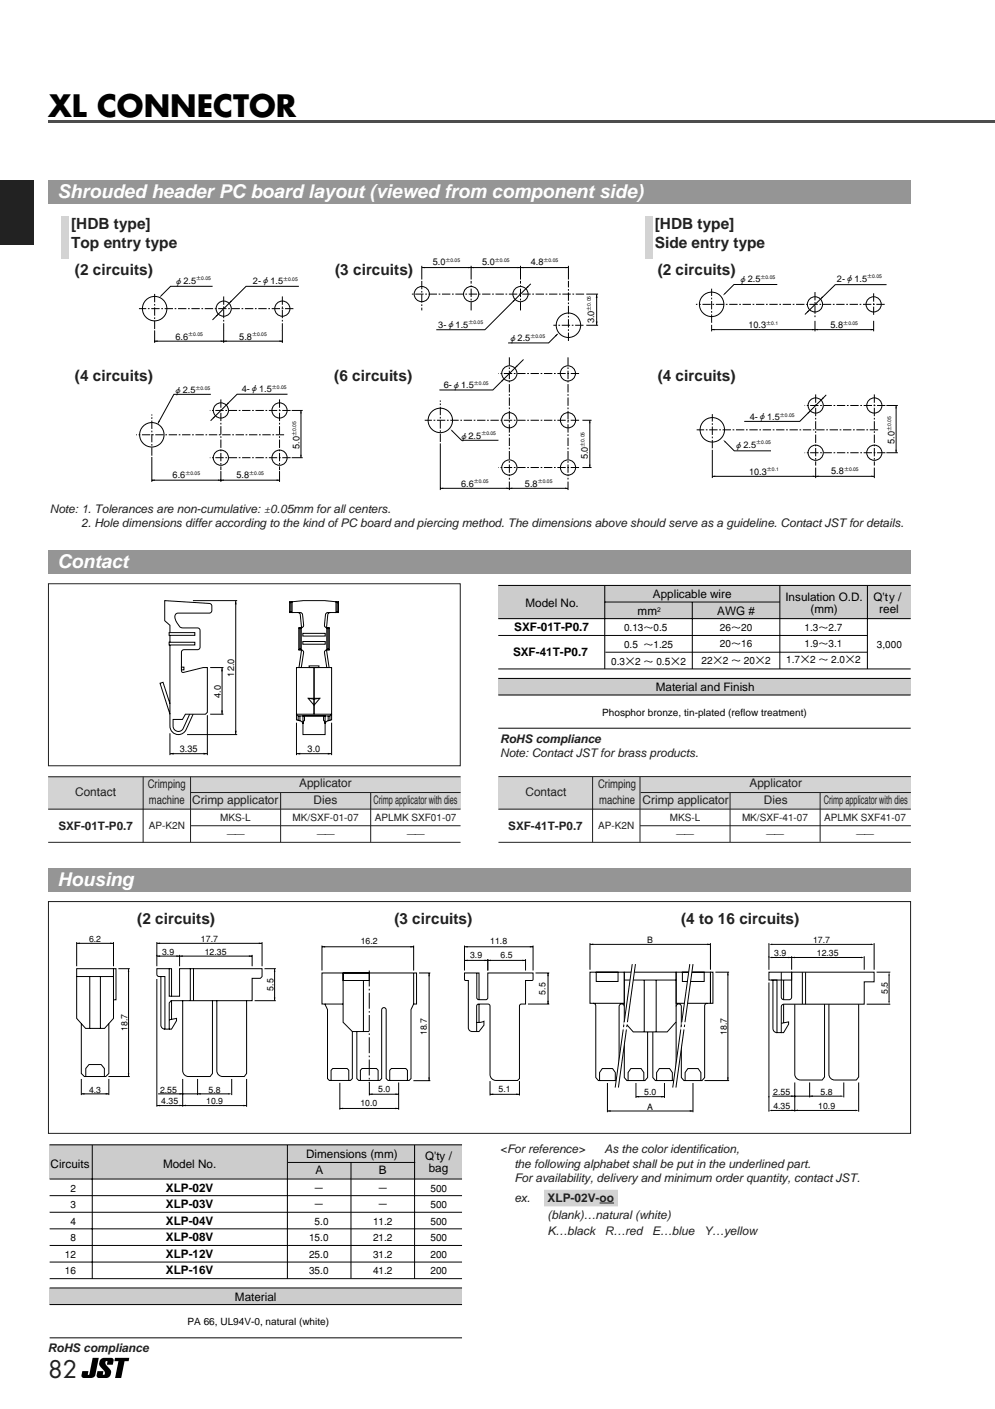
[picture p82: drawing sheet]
<svg xmlns="http://www.w3.org/2000/svg" width="210mm" height="297mm" viewBox="0 0 210 297" stroke-linecap="round" stroke-linejoin="round" font-family="sans-serif">
<defs><g id="words">
<text font-size="6.3" x="10.2" y="24.6">XL CONNECTOR</text>
<text font-size="5" fill="#231f20" x="10.2" y="290.5">82</text>
<g font-size="4" fill="#fff">
<text x="12.2" y="41.7">Shrouded header PC board layout (viewed from component side)</text>
<text x="12.2" y="119.7">Contact</text>
<text x="12.2" y="186.7">Housing</text>
</g>
<g font-size="3.2" fill="#231f20">
<text x="15" y="48.2">[HDB type]</text>
<text x="15" y="52.2">Top entry type</text>
<text x="138.1" y="48.2">[HDB type]</text>
<text x="138.1" y="52.2">Side entry type</text>
<text x="15.8" y="57.9">(2 circuits)</text>
<text x="70.7" y="57.9">(3 circuits)</text>
<text x="138.7" y="57.9">(2 circuits)</text>
<text x="15.8" y="80.2">(4 circuits)</text>
<text x="70.5" y="80.2">(6 circuits)</text>
<text x="138.7" y="80.2">(4 circuits)</text>
<text x="28.9" y="194.7">(2 circuits)</text>
<text x="83.2" y="194.7">(3 circuits)</text>
<text x="143.7" y="194.7">(4 to 16 circuits)</text>
</g>
<g font-size="2.5" fill="#231f20">
<text x="10.5" y="108.2">Note: 1. Tolerances are non-cumulative: ±0.05mm for all centers.</text>
<text x="17.2" y="111.2">2. Hole dimensions differ according to the kind of PC board and piercing method. The dimensions above should serve as a guideline. Contact JST for details.</text>
<text x="105.5" y="156.6">RoHS compliance</text>
<text x="105.5" y="159.6">Note: Contact JST for brass products.</text>
<text x="15.9" y="167.9">Contact</text>
<text x="31.2" y="166.1">Crimping</text>
<text x="63.1" y="166">Applicator</text>
<text x="110.9" y="167.9">Contact</text>
<text x="126.2" y="166.1">Crimping</text>
<text x="158.1" y="166">Applicator</text>
<text x="31.4" y="169.6">machine</text>
<text x="40.6" y="169.6">Crimp applicator</text>
<text x="66.2" y="169.6">Dies</text>
<text x="78.8" y="169.6">Crimp applicator with dies</text>
<text x="126.4" y="169.6">machine</text>
<text x="135.6" y="169.6">Crimp applicator</text>
<text x="161.2" y="169.6">Dies</text>
<text x="173.8" y="169.6">Crimp applicator with dies</text>
<text x="12.3" y="175">SXF-01T-P0.7</text>
<text x="107.2" y="175">SXF-41T-P0.7</text>
<text x="105.5" y="243.2">&lt;For reference&gt;</text>
<text x="127.5" y="243.2">As the color identification,</text>
<text x="108.5" y="246.2">the following alphabet shall be put in the underlined part.</text>
<text x="108.5" y="249.2">For availability, delivery and minimum order quantity, contact JST.</text>
<text x="108.5" y="253.4">ex.</text>
<text x="115.5" y="256.9">(blank)…natural (white)</text>
<text x="115.5" y="253.4">XLP-02V-oo-</text>
<text x="115.5" y="260.4">K…black</text>
<text x="127.6" y="260.4">R…red</text>
<text x="137.6" y="260.4">E…blue</text>
<text x="148.6" y="260.4">Y…yellow</text>
<text x="10.1" y="285">RoHS compliance</text>
</g>
<g font-size="2.5">
<text x="110.8" y="127.9">Model No.</text>
<text x="134.5" y="129.6">mm</text>
<text x="137.7" y="126.1">Applicable wire</text>
<text x="151.3" y="129.6">AWG #</text>
<text x="165.7" y="126.8">Insulation O.D.</text>
<text x="171" y="129.2">(mm)</text>
<text x="184.2" y="126.8">Q'ty /</text>
<text x="185.5" y="129.2">reel</text>
<text x="108.5" y="133.1">SXF-01T-P0.7</text>
<text x="108.2" y="138.2">SXF-41T-P0.7</text>
<text x="138.3" y="145.7">Material and Finish</text>
<text x="64.6" y="244.2">Dimensions (mm)</text>
<text x="89.7" y="244.6">Q'ty /</text>
<text x="10.7" y="246.1">Circuits</text>
<text x="34.4" y="246.1">Model No.</text>
<text x="35" y="251.2">XLP-02V</text>
<text x="66.5" y="247.6">A</text>
<text x="79.9" y="247.6">B</text>
<text x="90.4" y="247.1">bag</text>
<text x="35" y="254.7">XLP-03V</text>
<text x="35" y="258.2">XLP-04V</text>
<text x="35" y="261.7">XLP-08V</text>
<text x="35" y="265.2">XLP-12V</text>
<text x="35" y="268.7">XLP-16V</text>
<text x="49.6" y="274.2">Material</text>
</g>
<g font-size="2.1">
<text x="131.6" y="133.1">0.13～0.5</text>
<text x="131.6" y="136.6">0.5 ～1.25</text>
<text x="151.9" y="133.1">26～20</text>
<text x="151.9" y="136.4">20～16</text>
<text x="169.7" y="133.1">1.3～2.7</text>
<text x="169.7" y="136.4">1.9～3.1</text>
<text x="185" y="136.7">3,000</text>
<text x="128.9" y="140.1">0.3×2 ～ 0.5×2</text>
<text x="148" y="139.9">22×2 ～ 20×2</text>
<text x="165.8" y="139.9">1.7×2 ～ 2.0×2</text>
<text x="127" y="150.9">Phosphor bronze, tin-plated (reflow treatment)</text>
<text x="14.9" y="251.2">2</text>
<text x="66.2" y="251.2">－</text>
<text x="79.7" y="251.2">－</text>
<text x="90.8" y="251.2">500</text>
<text x="14.9" y="254.7">3</text>
<text x="66.2" y="254.7">－</text>
<text x="79.7" y="254.7">－</text>
<text x="90.8" y="254.7">500</text>
<text x="14.9" y="258.2">4</text>
<text x="14.9" y="261.7">8</text>
<text x="65.2" y="261.7">15.0</text>
<text x="66.4" y="258.2">5.0</text>
<text x="78.7" y="258.2">11.2</text>
<text x="78.7" y="261.7">21.2</text>
<text x="90.8" y="258.2">500</text>
<text x="90.8" y="261.7">500</text>
<text x="13.7" y="265.2">12</text>
<text x="13.7" y="268.7">16</text>
<text x="65.2" y="265.2">25.0</text>
<text x="65.2" y="268.7">35.0</text>
<text x="78.7" y="265.2">31.2</text>
<text x="78.7" y="268.7">41.2</text>
<text x="90.8" y="265.2">200</text>
<text x="90.8" y="268.7">200</text>
<text x="39.6" y="279.2">PA 66, UL94V-0, natural (white)</text>
</g>
<g font-size="2.1" fill="#231f20">
<text x="46.5" y="173">MKS-L</text>
<text x="61.7" y="173">MK/SXF-01-07</text>
<text x="79.1" y="173">APLMK SXF01-07</text>
<text x="141.3" y="173">MKS-L</text>
<text x="156.5" y="173">MK/SXF-41-07</text>
<text x="173.9" y="173">APLMK SXF41-07</text>
<text x="31.4" y="174.8">AP-K2N</text>
<text x="47.8" y="176.7">｜―</text>
<text x="66.8" y="176.7">｜―</text>
<text x="85.8" y="176.7">｜―</text>
<text x="126.2" y="174.8">AP-K2N</text>
<text x="142.6" y="176.7">｜―</text>
<text x="161.6" y="176.7">｜―</text>
<text x="180.6" y="176.7">｜―</text>
</g>
<g font-size="1.9">
<text x="36.8" y="59.8">φ2.5</text>
<text x="53.4" y="59.8">2-φ1.5</text>
<text x="91.3" y="55.9">5.0</text>
<text x="101.7" y="55.9">5.0</text>
<text x="112" y="55.9">4.8</text>
<text x="155.8" y="59.4">φ2.5</text>
<text x="176.6" y="59.4">2-φ1.5</text>
<text x="37" y="71.6">6.6</text>
<text x="50.5" y="71.6">5.8</text>
<text x="92.5" y="69.1">3-φ1.5</text>
<text x="107.3" y="71.9">φ2.5</text>
<text x="125.4" y="68.2" transform="rotate(-90 125.4 68.2)">3.0</text>
<text x="157.9" y="69.2">10.3</text>
<text x="175.2" y="69.2">5.8</text>
<text x="36.6" y="82.8">φ2.5</text>
<text x="51" y="82.7">4-φ1.5</text>
<text x="93.6" y="81.9">6-φ1.5</text>
<text x="158.2" y="88.5">4-φ1.5</text>
<text x="63.2" y="94.6" transform="rotate(-90 63.2 94.6)">5.0</text>
<text x="96.9" y="92.5">φ2.5</text>
<text x="154.9" y="94.3">φ2.5</text>
<text x="188.7" y="93.6" transform="rotate(-90 188.7 93.6)">5.0</text>
<text x="36.4" y="100.8">6.6</text>
<text x="49.9" y="100.8">5.8</text>
<text x="124" y="96.9" transform="rotate(-90 124 96.9)">5.0</text>
<text x="158" y="100.1">10.3</text>
<text x="175.4" y="100">5.8</text>
<text x="97.3" y="102.6">6.6</text>
<text x="110.7" y="102.6">5.8</text>
<text x="49.4" y="142.6" transform="rotate(-90 49.4 142.6)">12.0</text>
<text x="46.6" y="147.1" transform="rotate(-90 46.6 147.1)">4.0</text>
<text x="37.9" y="158.6">3.35</text>
<text x="64.9" y="158.6">3.0</text>
</g>
<g font-size="1.8">
<text x="18.8" y="198.6">6.2</text>
<text x="34.2" y="201.3">3.9</text>
<text x="42.4" y="198.6">17.7</text>
<text x="43.2" y="201.3">12.35</text>
<text x="76.1" y="199.1">16.2</text>
<text x="99.2" y="202">3.9</text>
<text x="103.4" y="199.1">11.8</text>
<text x="105.6" y="202">6.5</text>
<text x="136.6" y="198.8">B</text>
<text x="163.3" y="201.6">3.9</text>
<text x="171.5" y="198.8">17.7</text>
<text x="172.3" y="201.6">12.35</text>
<text x="57.7" y="208.9" transform="rotate(-90 57.7 208.9)">5.5</text>
<text x="115.1" y="209.7" transform="rotate(-90 115.1 209.7)">5.5</text>
<text x="187.3" y="209.6" transform="rotate(-90 187.3 209.6)">5.5</text>
<text x="26.9" y="217.4" transform="rotate(-90 26.9 217.4)">18.7</text>
<text x="90" y="218.3" transform="rotate(-90 90 218.3)">18.7</text>
<text x="153.3" y="218.2" transform="rotate(-90 153.3 218.2)">18.7</text>
<text x="18.8" y="230.3">4.3</text>
<text x="33.8" y="230.3">2.55</text>
<text x="34" y="232.8">4.35</text>
<text x="43.5" y="232.8">10.9</text>
<text x="44" y="230.3">5.8</text>
<text x="76" y="233.2">10.0</text>
<text x="79.8" y="230.2">5.0</text>
<text x="105.2" y="230.2">5.1</text>
<text x="135.9" y="230.9">5.0</text>
<text x="136.6" y="234">A</text>
<text x="163.1" y="230.8">2.55</text>
<text x="163.1" y="233.8">4.35</text>
<text x="172.6" y="233.8">10.9</text>
<text x="173.1" y="230.8">5.8</text>
</g>
<text font-size="1.4" x="138.6" y="129.1">2</text>
<g font-size="1.1">
<text x="41.4" y="59.1">±0.05</text>
<text x="59.7" y="59.1">±0.05</text>
<text x="94" y="55.2">±0.05</text>
<text x="104.4" y="55.2">±0.05</text>
<text x="114.6" y="55.2">±0.05</text>
<text x="160.4" y="58.7">±0.05</text>
<text x="182.9" y="58.7">±0.05</text>
<text x="124.6" y="65.5" transform="rotate(-90 124.6 65.5)">±0.05</text>
<text x="39.7" y="70.9">±0.05</text>
<text x="53.2" y="70.9">±0.05</text>
<text x="98.8" y="68.4">±0.05</text>
<text x="111.9" y="71.2">±0.05</text>
<text x="161.6" y="68.5">±0.1</text>
<text x="177.9" y="68.5">±0.05</text>
<text x="41.2" y="82.1">±0.05</text>
<text x="57.4" y="82">±0.05</text>
<text x="100" y="81.2">±0.05</text>
<text x="164.5" y="87.8">±0.05</text>
<text x="62.5" y="91.9" transform="rotate(-90 62.5 91.9)">±0.05</text>
<text x="101.5" y="91.8">±0.05</text>
<text x="123.3" y="94.2" transform="rotate(-90 123.3 94.2)">±0.05</text>
<text x="159.5" y="93.6">±0.05</text>
<text x="188" y="90.9" transform="rotate(-90 188 90.9)">±0.05</text>
<text x="39.1" y="100.1">±0.05</text>
<text x="52.6" y="100.1">±0.05</text>
<text x="100" y="101.9">±0.05</text>
<text x="113.4" y="101.9">±0.05</text>
<text x="161.8" y="99.4">±0.1</text>
<text x="178" y="99.3">±0.05</text>
</g>
</g></defs>
<path d="M10.2 190.1h181.9v48.8h-181.9z" fill="none" stroke="#231f20" stroke-width=".21"/>
<path d="M19.5 286.3h1.3l-.7 3.6a.9 .9 0 0 1-.9 .6h-1.5a.49 .49 0 0 1-.5-.6l.2-.8h1.3l-.2 .7h.3zM21.3 286.5l.6-.2h1.6a.49 .49 0 0 1 .5 .6l-.2 .8h-1.3l.2-.7a.48 .48 0 0 0-.5 .4 .48 .48 0 0 0 .3 .5 1.54 1.54 0 0 1 .5 2.4l-.6 .2h-1.5a.49 .49 0 0 1-.5-.6l.2-.8h1.2l-.1 .7a.48 .48 0 0 0 .5-.4 .48 .48 0 0 0-.4-.5 1.54 1.54 0 0 1-.5-2.4zM24.3 286.3h3l-.2 .7h-.8l-.7 3.5h-1.3l.7-3.5h-.9z" fill="#000"/>
<path d="M.2 0h209.7v37h-209.7z" fill="#fff"/>
<path d="M10.1 25.4h199.8v.5h-199.8z" fill="#4d4d4d"/>
<path d="M10.2 116h182v5h-182z" fill="#939598"/>
<path d="M10.2 123.1h86.9v38.3h-86.9z" fill="#fff"/>
<g fill="none" stroke="#000" stroke-width=".21">
<path d="M35.7 133.4h5.4v.5h-5.4zM35.7 135.4h5.4v.6h-5.4zM35.9 133.4v-1.6l-1.2-.9v-4.3l9.4 .6 .3 .1 .3 .5-.1 1.2-.5 .3h-6.5a.97 .97 0 0 0-.5 1.6 2.02 2.02 0 0 0 1.2 1.4l3.4 .1 .4 .2v4.1l-.4 .3h-2.9l-.5 .2v4.1v.3l.5 .1 4.1-1h.8v9.5l-.4 .4h-4.2l-.6 1.1h-2v1.4a1.12 1.12 0 0 0 .9 1.1 1.12 1.12 0 0 0 1.3-.7l1.3-2.9M35.9 136v17.1a1.78 1.78 0 0 0 1.4 1.7 1.78 1.78 0 0 0 2-1l1.4-3.2M35.9 133.9v1.5M40.7 126.6h9.3M49.7 126.6v28.3M61.1 126.9h.5v2.2h-.5zM61.1 126.9l.3 .2 .2-.2 2.4-.3h4.5l2.4 .3 .2 .2 .3-.2M61.1 129.1l.3-.2 .2 .2h1.7l.5 .3 .3 2.4-.3 .5-.5 .2-.3-.2M61.4 127.1v1.8M62.9 129.1l.2 .1 .3 .4 .2 2.7"/>
<path d="M63 132.3h.6v4.7h-.6zM63 137l.3-.2 .5 .3 .3 .4-.5 3.2M63.3 132.5v4.3M63.6 137l-.5 3.7M63.9 133.5h4.7v.6h-4.7zM63.9 135.2h4.7v.6h-4.7zM68.9 137l.5 3.7M68.9 132.3h.6v4.7h-.6zM69.2 132.5v4.3M69.5 137l-.3-.2-.5 .3-.3 .4 .5 3.2M69.6 129.1l-.2 .1-.3 .4-.2 2.7M70.9 126.9h.5v2.2h-.5z"/>
<path d="M71.1 127.1v1.8M71.4 129.1l-.3-.2-.2 .2h-1.7l-.5 .3-.3 2.4 .3 .5 .5 .2 .3-.2M35.9 148.4l-1.5-4.6-.6 .2 2.1 6.6M35.9 154.6v4.6M35.9 158.9h7.8M38.3 140.6h.5v.6h-.5zM39.5 154.9h10.5M43.7 150.8v8.4M44.3 150.6h2.8M44.3 140.7h2.8M46.8 140.7v9.9M62.5 140.7h3.7v9.9h-3.7z"/>
<path d="M62.5 158.9h7.5M62.5 152.4v6.8M62.9 150.9v.9M63.3 150.9v1.1M63.9 150.9h4.7v4h-4.7zM64.2 150.9v1l-.3 .6-.4-.5-1-.2v-1.2l.4 .3h6.7l.4-.3v1.2l-1 .2-.4 .5-.3-.6v-1M65 147.2h2.5l-1.3 1.5zM65 147.2l1.2 .2 1.3-.2M65.2 140.4h2.1v.3h-2.1zM66.2 140.7h3.8v9.9h-3.8zM69.2 150.9v1.1M69.6 150.9v.9"/>
<path d="M70 152.4v6.8"/>
</g>
<path d="M49.7 126.6l.2 .8h-.4zM35.9 158.9l.7-.2v.4zM43 158.7l.7 .2-.7 .2zM46.8 140.7l.2 .8h-.3zM46.7 149.8h.3l-.2 .8zM49.5 154.1h.4l-.2 .8zM62.5 158.9l.8-.2v.4zM69.2 158.7l.8 .2-.8 .2z" fill="#000"/>
<path d="M10.2 123.1h86.9v38.3h-86.9z" fill="none" stroke="#231f20" stroke-width=".21"/>
<path d="M10.2 183h182v5h-182z" fill="#939598"/>
<g fill="#ccc">
<path d="M105.1 123.4h87v7h-87z"/>
<path d="M105.1 143h87v3.5h-87z"/>
</g>
<g fill="none" stroke="#000" stroke-width=".21">
<path d="M105.1 123.4h87M105.1 130.4h87M105.1 134h77.8M127.6 123.4v17.6M127.6 126.9h36.9M127.7 137.5h55.2M146 126.9v14.1M164.5 123.4v17.6M183 123.4v17.6M105.1 143h87M105.1 153.5h87M105.1 146.5h87"/>
<path d="M105.1 141h87"/>
</g>
<path d="M32.2 196h29.8v41.9h-29.8z" fill="#fff"/>
<g fill="none" stroke="#000" stroke-width=".21">
<path d="M33.1 198.6v5.1M33.1 198.9h22.2M55.3 198.6v5.1M33.1 204.2h2.6v5.8h2.2v-5.8h17.4v1.7l-.4 .3h-1.7v4.8h-17.1l-.4 .5v5.5h-.9v-11.1l-1.5-.1-.2-.4zM33.1 206.4v26.9M33.1 201.6h20.1M33.9 205.9v10.2a.85 .85 0 0 0 .9 .9M35.7 215l1.5-.3v.5l-1 1.8h-.5M35.7 204.2h.5v5.8M36.2 211v3.9M37.9 201.3v2.4M38.5 211v14.7a1.23 1.23 0 0 0 1.3 1.2h4.5l.5-.6v-15.3"/>
<path d="M40.1 204.2v6.8M40.8 204.2v6.8M45.7 211v14.7a1.23 1.23 0 0 0 1.3 1.2h4.5l.5-.6v-15.3M53.2 201.3v2.4M53.7 211h4.5M55.8 204.2h2.4M57.9 204.2v6.8M33.1 233.1h18.9M33.4 230.6h15M38.5 227.5v5.8M41.7 227.5v3.4M48.9 227.5v3.4"/>
<path d="M52 227.5v5.8"/>
</g>
<g fill="#000">
<path d="M33.1 198.9l.7-.2v.3zM54.6 198.7l.7 .2-.7 .1zM33.1 201.6l.7-.2v.3zM37.2 201.4l.7 .2-.7 .1zM37.9 201.6l.7-.2v.3zM52.5 201.4l.7 .2-.7 .1zM57.9 204.2l.2 .7h-.3zM57.8 210.3h.3l-.2 .7zM33.1 233.1l.7-.2v.3zM37.9 230.4l.6 .2-.6 .2zM37.9 232.9l.6 .1-.6 .2zM38.5 233l.7-.1v.3z"/>
<path d="M41.7 230.6l.7-.2v.4zM48.2 230.4l.7 .2-.7 .2zM51.3 232.9l.7 .2-.7 .1z"/>
</g>
<path d="M12.2 196h18v40.1h-18z" fill="#fff"/>
<g fill="none" stroke="#000" stroke-width=".21">
<path d="M16.2 198.6v5.1M16.2 198.9h7.7M23.9 198.6v5.1M16.2 204.2h7.7v10.5l-1.8 2.1h-4l-1.9-2.1zM16.2 205.9h7.7M17.2 215.8v10.5l.6 .6h4.5l.7-.6v-10.5M18.9 205.9v10.9M21.2 205.9v10.9M23.9 204.2h.6v6.6h-.6zM25 204.2h2.4M27.1 204.2v22.7M17.2 227.5v3.4"/>
<path d="M17.2 230.6h5.8M18.1 226.9v-1.6l.7-.9h2.5l.7 .9v1.6M22.9 226.9h4.5M23 227.5v3.4"/>
</g>
<path d="M16.2 198.9l.7-.2v.3zM23.3 198.7l.6 .2-.6 .1zM27.1 204.2l.2 .7h-.3zM17.2 230.6l.6-.2v.4zM22.3 230.4l.7 .2-.7 .2zM27 226.3h.3l-.2 .6z" fill="#000"/>
<path d="M122.2 196h68v42h-68z" fill="#fff"/>
<g fill="none" stroke="#000" stroke-width=".21">
<path d="M124.5 199.1h25.4M124.5 198.8v5.6M149.9 198.8v5.6M162.2 198.8v5.6M162.8 199.1h21M184.4 198.8v5.6M124.5 204.9h7.2v6.6h-7.2zM125.1 211.5l.3 .1 .3 .5v15.1l.5 .6h3.9l.5-.6v-15a.55 .55 0 0 1 .6-.6 .55 .55 0 0 1 .5 .6M125.8 204.9h4.6v2h-4.6zM131.7 204.9h10.9v10.5l-1.9 2.1h-7.1l-1.9-2.1zM131.7 215.4v11.8l.5 .6h3.9l.5-.6v-9.7M131.7 206.6h10.9"/>
<path d="M135.9 206.6v10.9M138.4 206.6v10.9M142.6 205h7.3v6.5h-7.3zM142.6 215.4v11.8l-.5 .6h-3.8l-.6-.6v-9.7M144 204.9h4.6v2h-4.6zM149.2 211.5l-.3 .1-.2 .5v15.1l-.6 .6h-3.8l-.6-.6v-15a.55 .55 0 0 0-.5-.6 .55 .55 0 0 0-.6 .6M149.9 205h.5v6.5h-.5zM150.9 204.9h2.9M153.6 204.9v22.9M162.2 204.9h4.8v1.7h-4.8zM162.2 207.1v27.3M162.8 201.9h18.9"/>
<path d="M163.1 206.6v10.2a.85 .85 0 0 0 .8 .9M164.8 215.7l1.6-.3v.5l-1.1 1.8h-.5M164.8 204.9v5.3l.3 .5 .3 .1h1.1l.4-.3 .1-5.6h17.4v2.1h-2.1v4.7l-17.2 .1-.3 .4v5.5h-.9v-11.1h-1.2M165.3 206.6v4.2M165.3 211.7v4M167 201.6v2.8M167.7 211.7v14.8a1.23 1.23 0 0 0 1.2 1.2h4.6l.4-.7v-15.3M169.3 204.9v6.8M169.9 204.9v6.8M174.9 211.7v14.8a1.23 1.23 0 0 0 1.2 1.2h4.6l.4-.7v-15.3M182.3 201.6v2.8M182.8 211.7h5"/>
<path d="M184.9 204.9h2.9M187.6 205.5v5.6M126.5 227.8v-1.7l.6-.8h2.1l.6 .8v1.7M128.1 228.3v6.2M128.1 234.2h18.1M132.5 227.8v-1.7l.6-.8h2.1l.6 .8v1.7M134.2 228.3v3.2M134.2 231.2h6M138.5 227.8v-1.7l.6-.8h2.2l.5 .8v1.7M140.2 228.3v3.2M144.5 227.8v-1.7l.6-.8h2.2l.6 .8v1.7M146.2 228.3v6.2"/>
<path d="M148.6 227.8h5.2M162.8 234.1h17.7M162.9 231.1h14.5M167.7 228.2v6.1M170.8 228.2v3.1M178 228.2v3.1M181.1 228.2v6.2"/>
</g>
<g fill="#000">
<path d="M124.5 199.1l.6-.2v.3zM149.2 198.9l.7 .2-.7 .1zM162.2 199.1l.7-.2v.3zM183.7 198.9l.7 .2-.7 .1zM153.6 204.9l.1 .7h-.3zM162.2 201.9l.7-.2v.3zM166.3 201.7l.7 .2-.7 .1zM167 201.9l.7-.2v.3zM181.6 201.7l.7 .2-.7 .1zM187.6 204.9l.1 .7h-.3zM187.4 211h.3l-.1 .7zM128.1 234.2l.7-.1v.3z"/>
<path d="M134.2 231.2l.6-.2v.4zM139.5 231l.7 .2-.7 .2zM145.5 234.1l.7 .1-.7 .2zM153.4 227.1h.3l-.1 .7zM162.2 234.1l.7-.2v.4zM166.9 230.9l.7 .2-.7 .1zM167 233.9l.7 .2-.7 .1zM167.7 234.1l.6-.2v.3zM170.8 231.1l.7-.2v.3zM177.3 230.9l.7 .2-.7 .1zM180.5 233.9l.6 .2-.6 .2z"/>
</g>
<path d="M133.4 203.2h.7l-3.6 26.1h-.7z" fill="#fff"/>
<path d="M131.5 217l-1.7 12.3M131.6 216l-.1 .5M132.1 217l-1.6 12.3M132.3 216l-.1 .5M133.4 203.2l-1.7 12.3M134.1 203.2l-1.7 12.3" fill="none" stroke="#000" stroke-width=".21"/>
<path d="M145.5 203.2h.7l-3.6 26.1h-.7z" fill="#fff"/>
<path d="M143.6 217l-1.7 12.3M143.8 216l-.1 .5M144.3 217l-1.7 12.3M144.4 216v.5M145.5 203.2l-1.7 12.3M146.2 203.2l-1.7 12.3" fill="none" stroke="#000" stroke-width=".21"/>
<g fill="#fff">
<path d="M25.4 192h23.5v4h-23.5z"/>
<path d="M141 192h30.3v4h-30.3z"/>
</g>
<g fill="#ccc">
<path d="M10.5 241.4h87v7.2h-87z"/>
<path d="M10.5 271.5h87v3.5h-87z"/>
</g>
<g fill="none" stroke="#000" stroke-width=".21">
<path d="M10.5 248.6h87M10.5 259.1h87M10.5 241.4h87M10.5 255.6h87M10.5 252.1h87M19.5 241.4v28.2M60.6 241.4v28.2M60.7 245.1h26.9M74 245.1v24.4M87.5 241.4v28.2M10.5 262.6h87M10.5 266.1h87"/>
<path d="M10.5 269.6h87M10.5 271.5h87M10.5 275h87M10.5 282h87"/>
</g>
<path d="M64.9 196.9h53v41.6h-53z" fill="#fff"/>
<g fill="none" stroke="#000" stroke-width=".21">
<path d="M67.9 199.6h19.4M67.9 199.3v5.3M87.3 199.3v5.3M98 199.3v5.3M98 199.6h14.5M112.5 199.3v5.3M68.5 211.7h3.9M72.4 205.1h5.5v1.6h-5.5zM72.4 205.1v10.4l1.9 2h3.6M74.3 217.5v9.9l-.4 .4h-4.4l-.4-.4v-14.6l-.6-1.1h-.6v-6.6h20v6.6h-.6l-.6 1.1v14.6l-.4 .4h-4.4l-.4-.4v-14.5a.47 .47 0 0 0-.5-.5 .47 .47 0 0 0-.5 .5v14.5l-.4 .4h-4.4l-.4-.4v-9.9M76.7 206.7v10.8M87.3 205.1v6.6"/>
<path d="M88.4 205.1h2.4M90.5 205.1v22.7M98 202.5h12.9M100.6 205.1v5.2v.2l.4 .3h1.5l.3-.3 .1-5.4h9.6l-.1 1.5-1.5 .1v5h-1.1l-.2 .4v15.3l-.4 .4h-4.6a1.26 1.26 0 0 1-1.2-1.3v-14.4l-.2-.4h-2.2l-.4 .2v5.6M101.1 210.8v-5.7h-3.1l.1 1.5 .7 .1v10a.81 .81 0 0 0 .8 .8h1.5l1-1.4v-.8l-.7 .2h-.8M101.1 211.7v3.8M102.9 202.2v2.4M110.9 202.2v2.4M111.4 211.7h4.5M113 205.1h2.9M115.6 205.1v6.6M69.8 227.8v-2.2l.4-.3h3l.4 .3v2.2"/>
<path d="M71.7 228.3v5.6M71.7 233.7h12.4M76 227.8v-2.2l.4-.3h3l.4 .3v2.2M77.9 228.2v2.7M77.9 230.7h6.2M82.2 227.8v-2.2l.4-.3h3l.4 .3v2.2M84.1 228.2v5.7M87.2 227.8h3.6M103.4 230.7h6.2M103.4 227.9v3.1M109.6 227.9v3.1"/>
</g>
<g fill="#000">
<path d="M67.9 199.6l.7-.2v.4zM86.6 199.4l.7 .2-.7 .2zM98 199.6l.7-.2v.4zM111.8 199.4l.7 .2-.7 .2zM90.5 205.1l.2 .7h-.3zM98 202.5l.7-.2v.3zM102.2 202.3l.7 .2-.7 .1zM102.9 202.5l.7-.2v.3zM110.2 202.3l.7 .2-.7 .1zM115.6 205.1l.2 .7h-.3zM115.5 211h.3l-.2 .7zM71.7 233.7l.7-.2v.3z"/>
<path d="M77.9 230.7l.7-.2v.3zM83.4 230.5l.7 .2-.7 .1zM83.4 233.5l.7 .2-.7 .1zM90.4 227.1h.3l-.2 .7zM103.4 230.7l.7-.2v.4zM108.9 230.5l.7 .2-.7 .2z"/>
</g>
<path d="M77.9 204.6v23.7" fill="none" stroke="#000" stroke-width=".21" stroke-dasharray="3.4 .5 .3 .5" stroke-linecap="butt"/>
<path d="M114.8 252.6h15.6" fill="none" stroke="#d1d3d4" stroke-width="3.5" stroke-linecap="butt"/>
<path d="M126.5 253.6h3" fill="none" stroke="#231f20" stroke-width=".21"/>
<path d="M10.2 163.6h87v7h-87z" fill="#d1d3d4"/>
<path d="M40.2 167.1h57" fill="none" stroke="#231f20" stroke-width=".21"/>
<g fill="#fff">
<path d="M40.2 170.6h19v3.5h-19z"/>
<path d="M40.2 174.1h19v3.5h-19z"/>
<path d="M59.2 170.6h19v3.5h-19z"/>
<path d="M59.2 174.1h19v3.5h-19z"/>
<path d="M78.2 170.6h19v3.5h-19z"/>
<path d="M78.2 174.1h19v3.5h-19z"/>
</g>
<path d="M10.2 170.6h87M10.2 177.6h87M10.2 163.8h87M30.2 163.8v13.8M40.2 163.8v13.8M40.2 174.1h57M59.2 167v10.5M78.2 167v10.5" fill="none" stroke="#231f20" stroke-width=".21"/>
<path d="M105.2 163.6h87v7h-87z" fill="#d1d3d4"/>
<path d="M135.2 167.1h57" fill="none" stroke="#231f20" stroke-width=".21"/>
<g fill="#fff">
<path d="M135 170.6h19v3.5h-19z"/>
<path d="M135 174.1h19v3.5h-19z"/>
<path d="M154 170.6h19v3.5h-19z"/>
<path d="M154 174.1h19v3.5h-19z"/>
<path d="M173 170.6h19v3.5h-19z"/>
<path d="M173 174.1h19v3.5h-19z"/>
</g>
<path d="M105.2 170.6h87M105.2 177.6h87M105.2 163.7h87M125 163.8v13.8M135 163.8v13.8M135 174.1h57.2M154 167v10.5M173 167v10.5" fill="none" stroke="#231f20" stroke-width=".21"/>
<path d="M10.2 38h182v5h-182z" fill="#939598"/>
<path d="M13 45.5h1.5v9h-1.5z" fill="#d1d3d4"/>
<g fill="none" stroke="#000" stroke-width=".21">
<path d="M89 56v2.9M89 56.4h30.9M99.4 56v2.9M109.8 56v2.9M112 59.8l-9.7 9.7h-10.3M119.9 56v2.9M164 60h-9.2l-1.9 1.9M32.6 69.7v2.6M32.6 71.9h27M44.8 60.4h-8.8l-1.9 1.9M47.2 69.7v2.6M59.6 69.7v2.6"/>
<path d="M63 60.4h-11.1l-7.1 7M110.4 75.8l-6.4 6.4h-11.3M117.6 70.4l-1.9 1.9h-8.5M123.7 68.6h2.5M123.7 62h2.5M125.9 62v6.6M150.1 68.5v1.4M150.1 69.5h34.2M171.9 67.6v2.3M184.3 67.6v2.3M187 60h-10.8l-6.4 6.3M32 96.3v5.3"/>
<path d="M44.5 83.1h-7.8l-3.4 6.2M46.6 99.3v2.3M59 99.3v2.3M60.7 83.1h-10.7l-5.6 5.6M61.5 86.5h2.4M61.5 96.5h2.4M63.5 86.5v10M92.9 93.5v9.8M95.4 90.9l2 1.9h7.8M122.9 88.6h1.9M122.9 98.6h1.9M124.4 88.6v10"/>
<path d="M150.3 94.8v6M153 93.1l1.9 1.9h7.7M172.1 98.6v2.2M174.3 83.3l-5.6 5.5h-11.7M184.4 98.6v2.2M187 85.5h2.4M187 95.4h2.4M189 85.5v9.9M32 101.2h27M92.9 102.9h26.9M107.5 101.5v1.8M119.8 101.5v1.8"/>
<path d="M150.3 100.4h34.1"/>
<circle cx="32.6" cy="65.1" r="2.58"/>
<circle cx="47.2" cy="65.1" r="1.6"/>
<circle cx="59.6" cy="65.1" r="1.6"/>
<circle cx="89" cy="62" r="1.6"/>
<circle cx="99.4" cy="62" r="1.6"/>
<circle cx="107.5" cy="78.7" r="1.6"/>
<circle cx="109.8" cy="62" r="1.6"/>
<circle cx="119.8" cy="78.7" r="1.6"/>
<circle cx="119.9" cy="68.6" r="2.58"/>
<circle cx="150.1" cy="64.2" r="2.58"/>
<circle cx="171.9" cy="64.2" r="1.6"/>
<circle cx="184.3" cy="64.2" r="1.6"/>
<circle cx="32" cy="91.7" r="2.58"/>
<circle cx="46.6" cy="86.5" r="1.6"/>
<circle cx="46.6" cy="96.5" r="1.6"/>
<circle cx="59" cy="86.5" r="1.6"/>
<circle cx="59" cy="96.5" r="1.6"/>
<circle cx="92.9" cy="88.6" r="2.58"/>
<circle cx="107.5" cy="88.6" r="1.6"/>
<circle cx="107.5" cy="98.6" r="1.6"/>
<circle cx="119.8" cy="88.6" r="1.6"/>
<circle cx="119.8" cy="98.6" r="1.6"/>
<circle cx="150.3" cy="90.6" r="2.58"/>
<circle cx="172.1" cy="85.5" r="1.6"/>
<circle cx="172.1" cy="95.4" r="1.6"/>
<circle cx="184.4" cy="85.5" r="1.6"/>
<circle cx="184.4" cy="95.4" r="1.6"/>
</g>
<g fill="none" stroke="#000" stroke-width=".21" stroke-dasharray="1.8 .4 .4 .4" stroke-linecap="butt">
<path d="M89 59.2v6.2M32.6 69.4v-7.6M47.2 62.5v7.2M59.6 62.5v7.2M61.9 65.1h-32.6M99.4 65.4v-6.2M107.5 75.3v25.8M109.8 65.4v-6.2M119.8 75.3v25.8M119.9 71.9v-12.7M122.2 78.7h-17.1M123.1 68.6h-6.4"/>
<path d="M123.2 62h-36.6M150.1 68v-7.1M171.9 61.6v5.6M184.3 61.8v4.6M186.6 64.2h-39.8M32 96.1v-8.7M46.6 84.2v14.9M59 84.2v14.9M59.9 91.7h-31.2M61.3 86.5h-17M61.3 96.5h-17M92.9 93.2v-8.8"/>
<path d="M122.2 88.6h-32.6M122.2 98.6h-17.1M150.3 94.5v-7.2M172.1 83.2v15M184.4 83.2v15M185.2 90.6h-38.2M186.8 85.5h-17.1M186.8 95.4h-17.1"/>
</g>
<g fill="#000">
<path d="M89 56.4l.6-.1v.3zM98.8 56.3l.6 .1-.6 .2zM99.4 56.4l.6-.1v.3zM109.2 56.3l.6 .1-.6 .2zM109.8 56.4l.6-.1v.3zM119.3 56.3l.6 .1-.6 .2zM32.6 71.9l.6-.1v.3zM34 62.1l.2 .2-.5 .4zM45.5 66.5l.6-.3-.4 .5zM46.6 71.8l.6 .1-.6 .2zM47.2 71.9l.6-.1v.3zM48.7 63.4l.2 .2-.5 .3z"/>
<path d="M58.9 71.8l.7 .1-.7 .2zM105.8 80.2l.5-.3-.3 .5zM108.1 63.5l.6-.4-.4 .6zM109 77l.2 .2-.6 .4zM111.3 60.3l.2 .2-.5 .3zM117.1 70.7l.5-.3-.3 .5zM125.9 62l.2 .8h-.4zM125.7 67.8h.4l-.2 .8zM150.1 69.5l.6-.2v.3zM152.9 61.8l.2 .2-.6 .3zM170.2 65.7l.6-.4-.4 .6zM171.3 69.3l.6 .2-.6 .1z"/>
<path d="M171.9 69.5l.6-.2v.3zM173.4 62.5l.2 .2-.5 .3zM183.7 69.3l.6 .2-.6 .1zM33.5 88.7l.2 .1-.4 .5zM44.9 88l.5-.3-.3 .5zM48.1 84.9l.2 .2-.6 .3zM63.5 86.5l.1 .7h-.3zM63.3 95.9h.3l-.1 .6zM95 90.5l.6 .3-.2 .2zM124.4 88.6l.2 .6h-.3zM124.3 97.9h.3l-.2 .7zM152.6 92.7l.5 .4-.2 .2z"/>
<path d="M170.4 87l.5-.3-.3 .5zM173.6 83.8l.2 .2-.5 .3zM189 85.5l.2 .6h-.3zM188.9 94.8h.3l-.2 .6zM32 101.2l.7-.1v.3zM46 101.1l.6 .1-.6 .2zM46.6 101.2l.6-.1v.3zM58.3 101.1l.7 .1-.7 .2zM92.9 102.9l.6-.1v.3zM106.8 102.8l.7 .1-.7 .2zM107.5 102.9l.6-.1v.3zM119.2 102.8l.6 .1-.6 .2z"/>
<path d="M150.3 100.4l.6-.1v.3zM171.5 100.3l.6 .1-.6 .2zM172.1 100.4l.6-.1v.3zM183.8 100.3l.6 .1-.6 .2z"/>
</g>
<path d="M136.2 45.5h1.5v9h-1.5z" fill="#d1d3d4"/>
<path d="M78.7 192h25.4v4h-25.4z" fill="#fff"/>
<path d="M0 38h7.2v13.5h-7.2z" fill="#231f20"/>
<use href="#words"/>
</svg>
